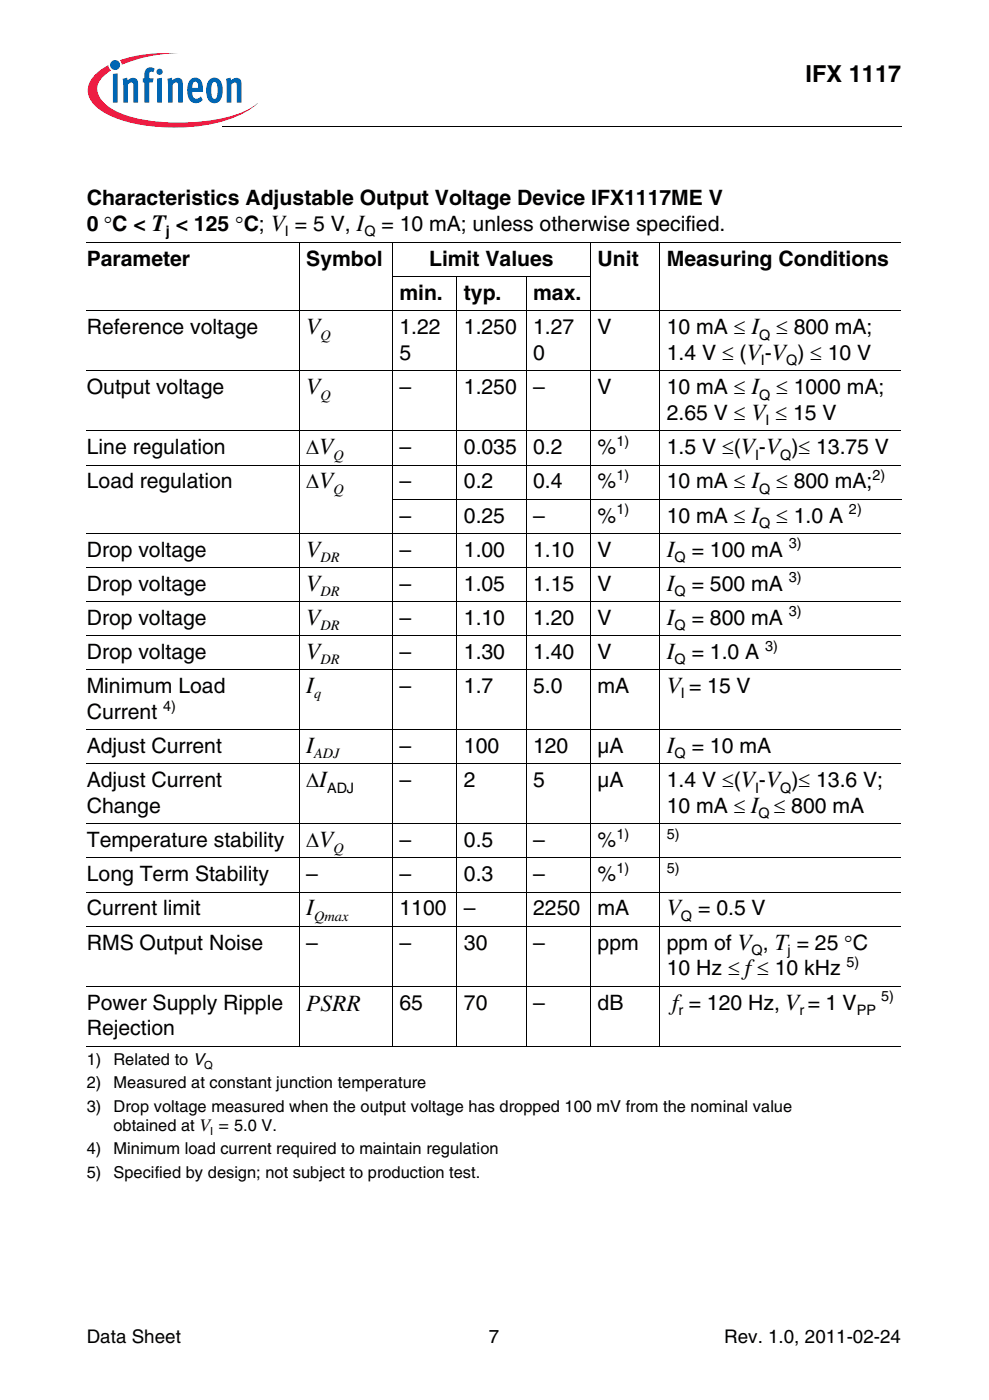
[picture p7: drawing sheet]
<svg xmlns="http://www.w3.org/2000/svg" width="148mm" height="210mm" viewBox="0 0 148 210" stroke-linecap="round" stroke-linejoin="round" font-family="sans-serif">
<defs><g id="words">
<g font-size="3.5">
<text x="120.7" y="12.2">IFX 1117</text>
<text x="45.9" y="50.1">V</text>
<text x="45.9" y="59.1">V</text>
<text x="45.9" y="83.5">V</text>
<text x="99.9" y="83.5">I</text>
<text x="45.9" y="88.6">V</text>
<text x="99.9" y="88.6">I</text>
<text x="45.9" y="93.7">V</text>
<text x="99.9" y="93.7">I</text>
<text x="45.9" y="98.8">V</text>
<text x="99.9" y="98.8">I</text>
<text x="45.9" y="103.9">I</text>
<text x="99.9" y="103.9">V = 15 V</text>
<text x="45.9" y="112.9">I</text>
<text x="99.9" y="112.9">I</text>
<text x="45.9" y="137.3">I</text>
<text x="99.9" y="137.3">V</text>
<text x="45.9" y="151.6">PSRR</text>
<text x="100.7" y="151.4">f= 120 Hz, V = 1 V</text>
</g>
<g font-size="3.2">
<text x="13" y="30.7">Characteristics Adjustable Output Voltage Device IFX1117ME V</text>
<text x="13" y="34.6">0 °C &lt; T &lt; 125 °C; V = 5 V, I</text>
<text x="57.1" y="34.6">= 10 mA; unless otherwise specified.</text>
<text x="13" y="39.9">Parameter</text>
<text x="45.9" y="39.9">Symbol</text>
<text x="64.3" y="39.9">Limit Values</text>
<text x="89.5" y="39.9">Unit</text>
<text x="99.9" y="39.9">Measuring Conditions</text>
<text x="59.8" y="45">min.</text>
<text x="69.5" y="45">typ.</text>
<text x="79.9" y="45">max.</text>
<text x="13" y="50.1">Reference voltage</text>
<text x="59.8" y="50.1">1.22</text>
<text x="69.5" y="50.1">1.250</text>
<text x="79.9" y="50.1">1.27</text>
<text x="89.5" y="50.1">V</text>
<text x="99.9" y="50.1">10 mA ≤ I</text>
<text x="116.3" y="50.1">≤ 800 mA;</text>
<text x="13" y="59.1">Output voltage</text>
<text x="59.8" y="54">5</text>
<text x="59.8" y="59.1">–</text>
<text x="69.5" y="59.1">1.250</text>
<text x="79.9" y="54">0</text>
<text x="79.9" y="59.1">–</text>
<text x="89.5" y="59.1">V</text>
<text x="99.9" y="54">1.4 V ≤ (V-V ) ≤ 10 V</text>
<text x="99.9" y="59.1">10 mA ≤ I</text>
<text x="116.3" y="59.1">≤ 1000 mA;</text>
<text x="99.9" y="63">2.65 V ≤ V ≤ 15 V</text>
<text x="13" y="68.1">Line regulation</text>
<text x="45.9" y="68.1">ΔV</text>
<text x="59.8" y="68.1">–</text>
<text x="69.5" y="68.1">0.035</text>
<text x="79.9" y="68.1">0.2</text>
<text x="89.5" y="68.1">%</text>
<text x="99.9" y="68.1">1.5 V ≤(V-V )≤ 13.75 V</text>
<text x="13" y="73.2">Load regulation</text>
<text x="45.9" y="73.2">ΔV</text>
<text x="59.8" y="73.2">–</text>
<text x="69.5" y="73.2">0.2</text>
<text x="79.9" y="73.2">0.4</text>
<text x="89.5" y="73.2">%</text>
<text x="99.9" y="73.2">10 mA ≤ I</text>
<text x="116.3" y="73.2">≤ 800 mA;</text>
<text x="13" y="83.5">Drop voltage</text>
<text x="59.8" y="78.3">–</text>
<text x="59.8" y="83.5">–</text>
<text x="69.5" y="78.3">0.25</text>
<text x="69.5" y="83.5">1.00</text>
<text x="79.9" y="78.3">–</text>
<text x="79.9" y="83.5">1.10</text>
<text x="89.5" y="78.3">%</text>
<text x="89.5" y="83.5">V</text>
<text x="99.9" y="78.3">10 mA ≤ I</text>
<text x="103.6" y="83.5">= 100 mA</text>
<text x="116.3" y="78.3">≤ 1.0 A</text>
<text x="13" y="88.6">Drop voltage</text>
<text x="59.8" y="88.6">–</text>
<text x="69.5" y="88.6">1.05</text>
<text x="79.9" y="88.6">1.15</text>
<text x="89.5" y="88.6">V</text>
<text x="103.6" y="88.6">= 500 mA</text>
<text x="13" y="93.7">Drop voltage</text>
<text x="59.8" y="93.7">–</text>
<text x="69.5" y="93.7">1.10</text>
<text x="79.9" y="93.7">1.20</text>
<text x="89.5" y="93.7">V</text>
<text x="103.6" y="93.7">= 800 mA</text>
<text x="13" y="98.8">Drop voltage</text>
<text x="59.8" y="98.8">–</text>
<text x="69.5" y="98.8">1.30</text>
<text x="79.9" y="98.8">1.40</text>
<text x="89.5" y="98.8">V</text>
<text x="103.6" y="98.8">= 1.0 A</text>
<text x="13" y="103.9">Minimum Load</text>
<text x="13" y="107.8">Current</text>
<text x="59.8" y="103.9">–</text>
<text x="69.5" y="103.9">1.7</text>
<text x="79.9" y="103.9">5.0</text>
<text x="89.5" y="103.9">mA</text>
<text x="13" y="112.9">Adjust Current</text>
<text x="59.8" y="112.9">–</text>
<text x="69.5" y="112.9">100</text>
<text x="79.9" y="112.9">120</text>
<text x="89.5" y="112.9">µA</text>
<text x="103.6" y="112.9">= 10 mA</text>
<text x="13" y="118">Adjust Current</text>
<text x="45.9" y="118">ΔI</text>
<text x="59.8" y="118">–</text>
<text x="69.5" y="118">2</text>
<text x="79.9" y="118">5</text>
<text x="89.5" y="118">µA</text>
<text x="99.9" y="118">1.4 V ≤(V-V )≤ 13.6 V;</text>
<text x="13" y="121.9">Change</text>
<text x="99.9" y="121.9">10 mA ≤ I ≤ 800 mA</text>
<text x="13" y="127">Temperature stability</text>
<text x="45.9" y="127">ΔV</text>
<text x="59.8" y="127">–</text>
<text x="69.5" y="127">0.5</text>
<text x="79.9" y="127">–</text>
<text x="89.5" y="127">%</text>
<text x="13" y="132.2">Long Term Stability</text>
<text x="13" y="137.3">Current limit</text>
<text x="45.9" y="132.2">–</text>
<text x="59.8" y="132.2">–</text>
<text x="59.8" y="137.3">1100</text>
<text x="69.5" y="132.2">0.3</text>
<text x="69.5" y="137.3">–</text>
<text x="79.9" y="132.2">–</text>
<text x="79.9" y="137.3">2250</text>
<text x="89.5" y="132.2">%</text>
<text x="89.5" y="137.3">mA</text>
<text x="104.6" y="137.3">= 0.5 V</text>
<text x="13" y="142.4">RMS Output Noise</text>
<text x="45.9" y="142.4">–</text>
<text x="59.8" y="142.4">–</text>
<text x="69.5" y="142.4">30</text>
<text x="79.9" y="142.4">–</text>
<text x="89.5" y="142.4">ppm</text>
<text x="99.9" y="142.4">ppm of V , T = 25 °C</text>
<text x="99.9" y="146.2">10 Hz ≤ f≤ 10 kHz</text>
<text x="13" y="151.4">Power Supply Ripple</text>
<text x="13" y="155.2">Rejection</text>
<text x="59.8" y="151.4">65</text>
<text x="69.5" y="151.4">70</text>
<text x="79.9" y="151.4">–</text>
<text x="89.5" y="151.4">dB</text>
</g>
<g font-size="2.8">
<text x="13" y="201.3">Data Sheet</text>
<text x="73.2" y="201.3">7</text>
<text x="108.5" y="201.3">Rev. 1.0, 2011-02-24</text>
</g>
<g font-size="2.5">
<text x="13" y="159.6">1)</text>
<text x="17" y="159.6">Related to V</text>
<text x="13" y="163.2">2)</text>
<text x="13" y="166.7">3)</text>
<text x="17" y="166.7">Drop voltage measured when the output voltage has dropped 100 mV from the nominal value</text>
<text x="17" y="163.2">Measured at constant junction temperature</text>
<text x="13" y="173">4)</text>
<text x="17" y="173">Minimum load current required to maintain regulation</text>
<text x="17" y="169.5">obtained at V = 5.0 V.</text>
<text x="13" y="176.6">5)</text>
<text x="17" y="176.6">Specified by design; not subject to production test.</text>
</g>
<g font-size="2.2">
<text x="24.8" y="35.4">j</text>
<text x="42.7" y="35.4">I</text>
<text x="54.6" y="35.4">Q</text>
<text x="48" y="50.9">Q</text>
<text x="113.7" y="50.9">Q</text>
<text x="48" y="59.9">Q</text>
<text x="113.7" y="59.9">Q</text>
<text x="114" y="54.8">I</text>
<text x="117.8" y="54.8">Q</text>
<text x="114.7" y="63.8">I</text>
<text x="50" y="68.9">Q</text>
<text x="92.4" y="66.9">1)</text>
<text x="92.4" y="72">1)</text>
<text x="113.1" y="68.9">I</text>
<text x="116.9" y="68.9">Q</text>
<text x="130.7" y="72">2)</text>
<text x="50" y="74">Q</text>
<text x="92.4" y="77.1">1)</text>
<text x="113.7" y="74">Q</text>
<text x="127.2" y="77.1">2)</text>
<text x="113.7" y="79.1">Q</text>
<text x="118.2" y="82.2">3)</text>
<text x="48" y="84.3">DR</text>
<text x="48" y="89.4">DR</text>
<text x="101.1" y="84.3">Q</text>
<text x="101.1" y="89.4">Q</text>
<text x="118.2" y="87.3">3)</text>
<text x="48" y="94.5">DR</text>
<text x="101.1" y="94.5">Q</text>
<text x="118.2" y="92.4">3)</text>
<text x="48" y="99.6">DR</text>
<text x="101.1" y="99.6">Q</text>
<text x="114.6" y="97.5">3)</text>
<text x="24.4" y="106.5">4)</text>
<text x="47.1" y="104.7">q</text>
<text x="102" y="104.7">I</text>
<text x="47.1" y="113.7">ADJ</text>
<text x="101.1" y="113.7">Q</text>
<text x="49" y="118.8">ADJ</text>
<text x="113.1" y="118.8">I</text>
<text x="116.9" y="118.8">Q</text>
<text x="92.4" y="125.8">1)</text>
<text x="99.9" y="125.8">5)</text>
<text x="113.6" y="122.7">Q</text>
<text x="50" y="127.8">Q</text>
<text x="92.4" y="130.9">1)</text>
<text x="99.9" y="130.9">5)</text>
<text x="47.1" y="138.1">Qmax</text>
<text x="102" y="138.1">Q</text>
<text x="112.6" y="143.2">Q</text>
<text x="118" y="143.2">j</text>
<text x="126.8" y="145">5)</text>
<text x="101.7" y="152.2">r</text>
<text x="119.8" y="152.2">r</text>
<text x="128.4" y="152.2">PP</text>
<text x="132" y="150.1">5)</text>
</g>
<g font-size="1.7">
<text x="30.6" y="160.3">Q</text>
<text x="31.5" y="170.1">I</text>
</g>
</g></defs>
<circle cx="17.2" cy="9.7" r=".75" fill="#0166b3"/>
<g fill="#ed1a40">
<path d="M18 9l2.3-.6a25.2 25.2 0 0 1 6.4-.4 21.9 21.9 0 0 0-8 1.5l-.4 .2z"/>
<path d="M14.2 11.3l1.2-1.1 .8-.4 .1 .3 .3 .5a3.4 3.4 0 0 0-2 2.9 4.1 4.1 0 0 0 2.5 3 22.4 22.4 0 0 0 11 1.9 22.2 22.2 0 0 0 9.1-2l1.4-.9a12.7 12.7 0 0 1-6.4 3 28.7 28.7 0 0 1-14.7-.7 7.8 7.8 0 0 1-4-2.9 2.98 2.98 0 0 1 .7-3.6z"/>
</g>
<g fill="#0166b3">
<path d="M16.9 11.1l.7-.1v4.4h-.7z"/>
<path d="M18.4 11.8l.6-.2 .1 .5a.84 .84 0 0 1 1-.4 .84 .84 0 0 1 .6 .9v2.8h-.7l-.1-2.9a.29 .29 0 0 0-.4-.1l-.3 .3v2.7h-.7z"/>
<path d="M22 10.3l.3-.2 .7 .1 .2 .1-.2 .5a.35 .35 0 0 0-.6 .1v.8h.6l-.1 .7h-.5v3h-.8v-3h-.2v-.7h.2v-.4a1.22 1.22 0 0 1 .4-1z"/>
<path d="M25.1 11.8l.6-.2 .1 .5a.84 .84 0 0 1 1-.4 .84 .84 0 0 1 .6 .9v2.8h-.7v-2.9a.29 .29 0 0 0-.5-.1l-.3 .3v2.7h-.7z"/>
<path d="M33.9 11.8l.6-.2 .1 .5a.84 .84 0 0 1 1-.4 .84 .84 0 0 1 .6 .9v2.8h-.7l-.1-2.9a.29 .29 0 0 0-.4-.1l-.3 .3v2.7h-.7z"/>
<path d="M23.4 10.8a.5 .5 0 0 1 1 0 .5 .5 0 0 1-1 0zM23.6 11.8l.7-.1v3.7h-.7z"/>
<path d="M28.6 11.9a1.07 1.07 0 0 1 1.1-.2 1.07 1.07 0 0 1 .6 .9l.1 1.2h-1.6a.74 .74 0 0 0 .3 .9 .74 .74 0 0 0 1-.2l.3 .5a1.28 1.28 0 0 1-1.5 .4 1.28 1.28 0 0 1-.8-1.3v-1a1.86 1.86 0 0 1 .5-1.2zM29.1 12.3l-.2 .2-.1 .7h.9v-.5a.42 .42 0 0 0-.6-.4z"/>
<path d="M31.4 11.9a1.18 1.18 0 0 1 1.3-.1 1.18 1.18 0 0 1 .6 1.2 2.26 2.26 0 0 1-.8 2.4 1.26 1.26 0 0 1-1.6-1.4 2.78 2.78 0 0 1 .5-2.1zM31.8 12.4l-.1 .4-.1 1a.88 .88 0 0 0 .5 1 1.21 1.21 0 0 0 .5-1.3 1.09 1.09 0 0 0-.5-1.2z"/>
</g>
<path d="M33.4 18.8v.2z" fill="#000"/>
<path d="M33.4 18.9h101.6" fill="none" stroke="#000" stroke-width=".15"/>
<path d="M13 20.4h32.8v3.4h-32.8z" fill="#fff"/>
<g fill="none" stroke="#000" stroke-width=".15">
<path d="M13 36.4h122M44.8 36.3v120.6M58.8 36.3v120.6M88.5 36.3v120.6M98.9 36.3v120.6M13 46.6h122M13 55.6h122M58.7 41.5h29.8M68.4 41.4v115.5M78.8 41.4v115.5M13 64.6h122M13 69.7h122"/>
<path d="M13 79.9h122M58.7 74.8h76.3M13 85.1h122M13 90.2h122M13 95.3h122M13 100.4h122M13 109.4h122M13 114.5h122M13 123.5h122M13 128.6h122M13 133.8h122M13 138.9h122"/>
<path d="M13 147.8h122M13 156.8h122"/>
</g>
<use href="#words"/>
</svg>
